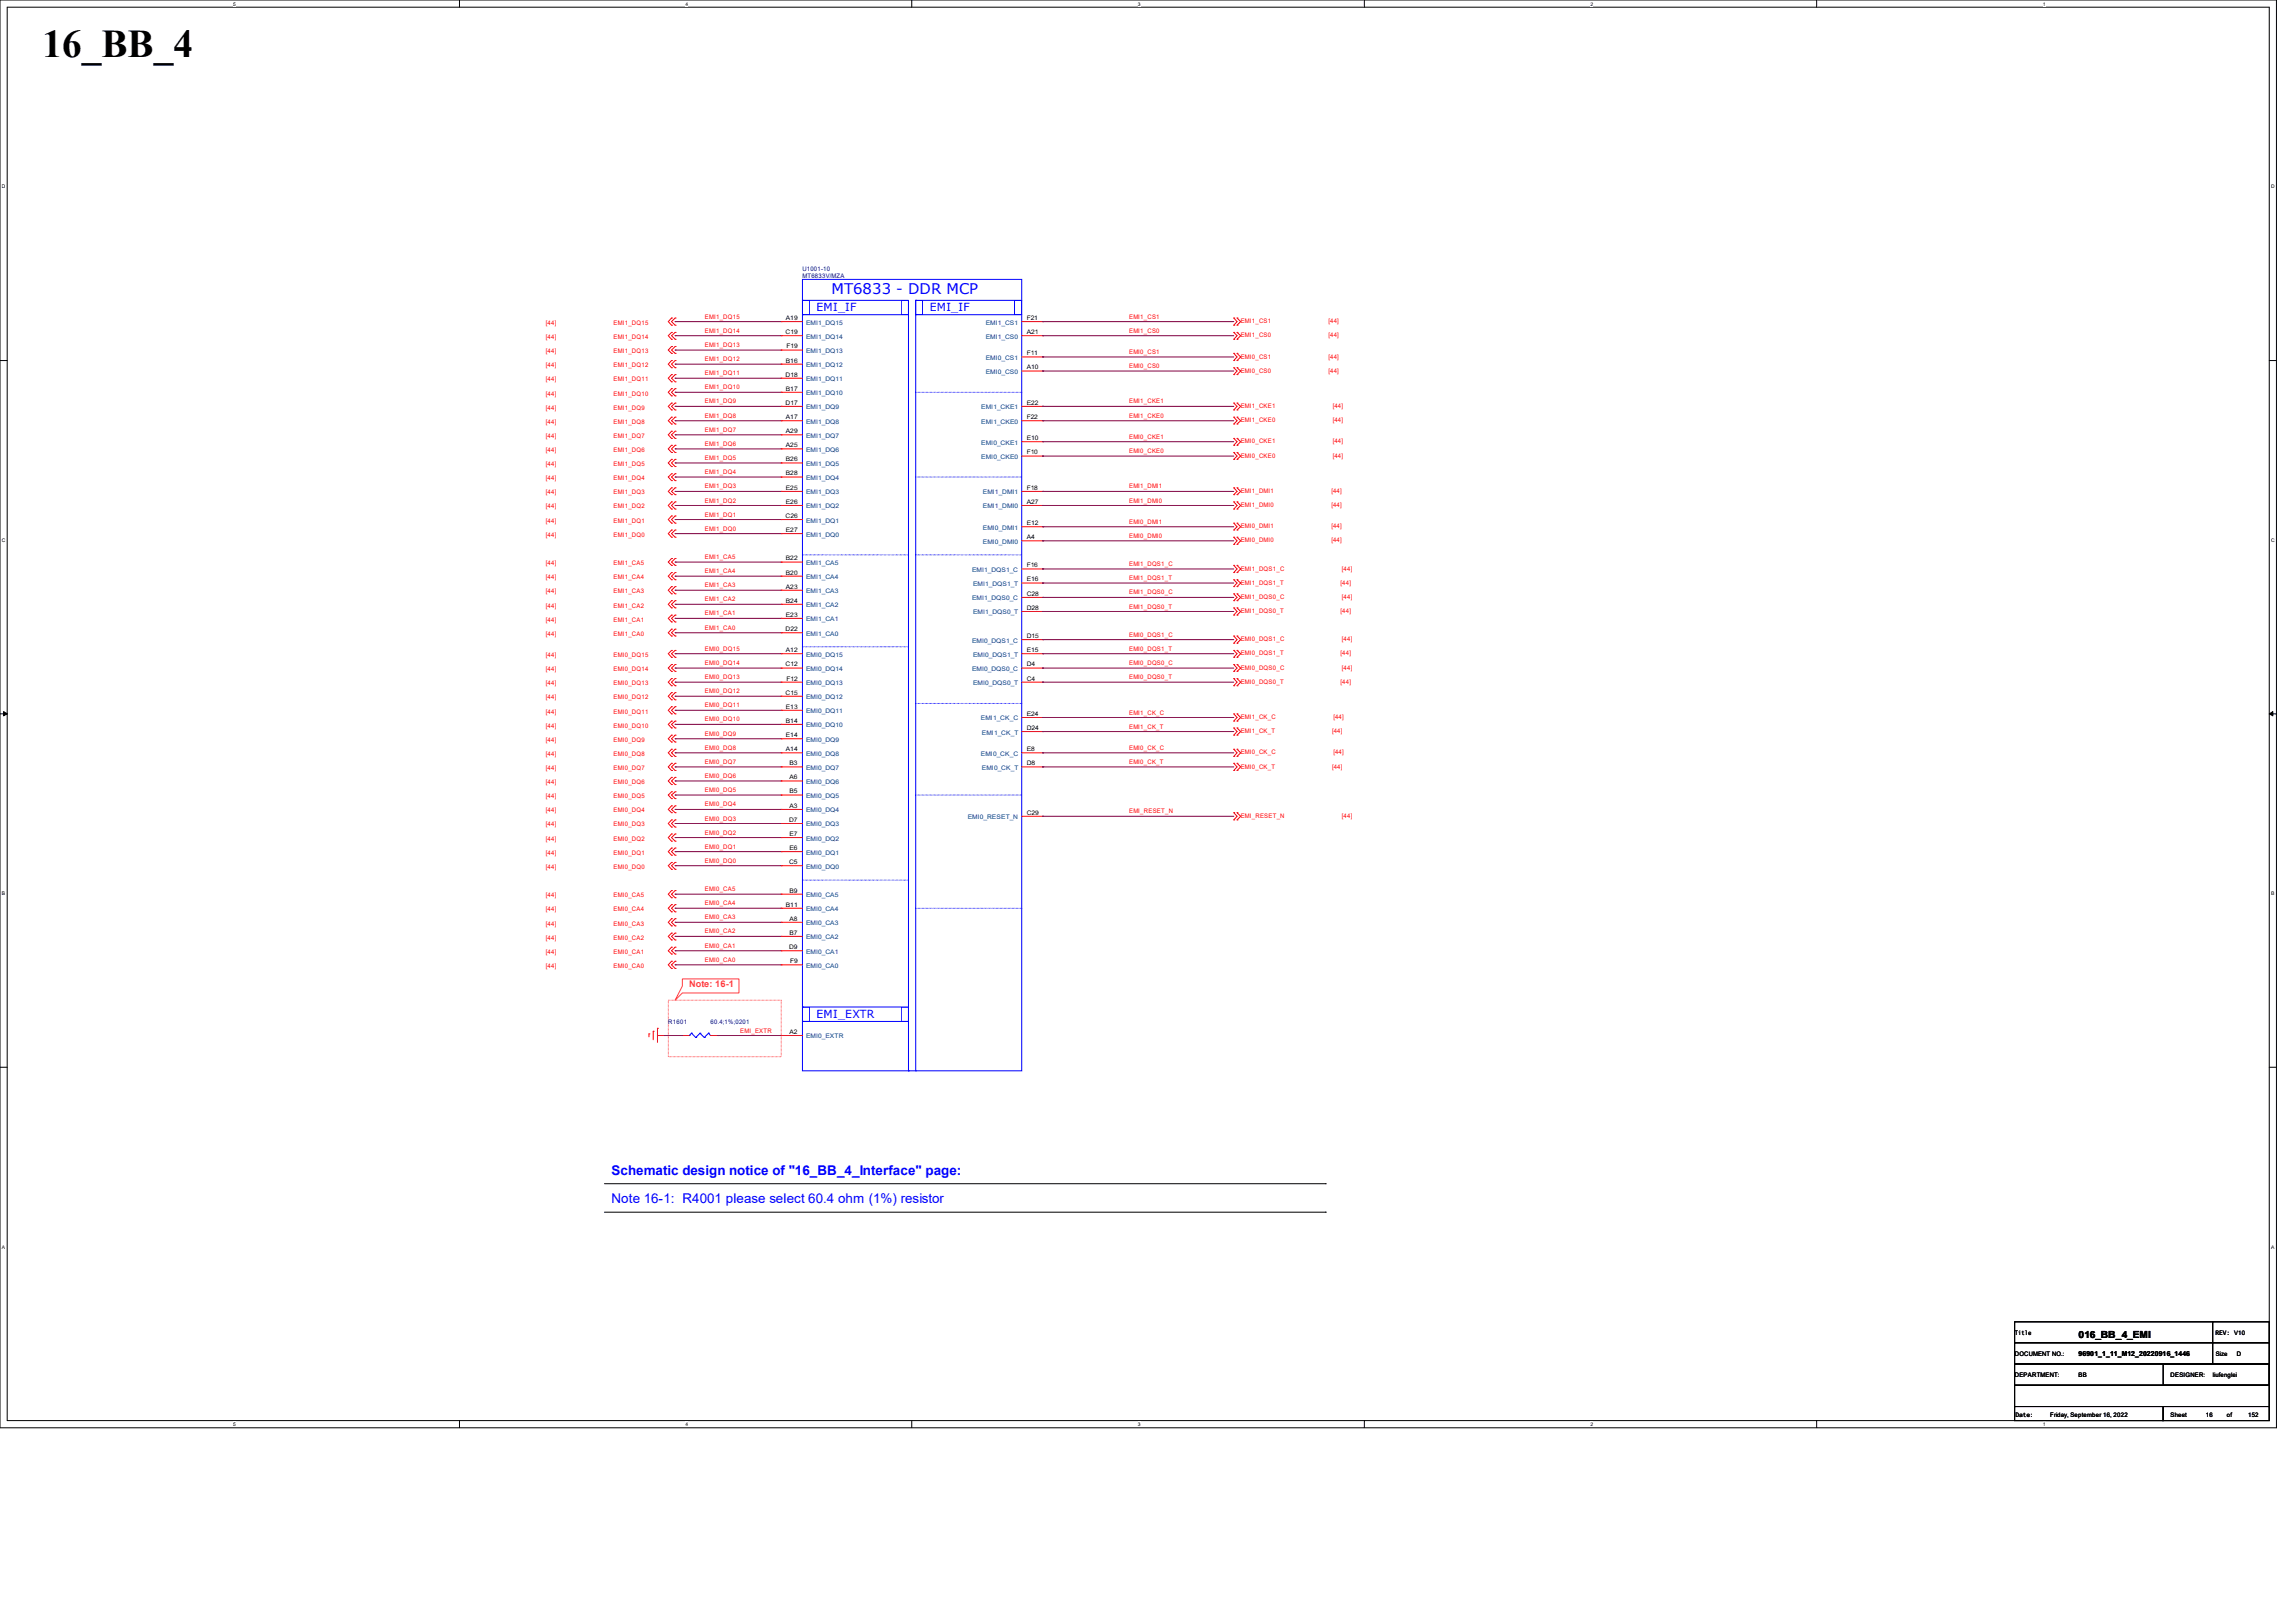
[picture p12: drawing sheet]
<svg xmlns="http://www.w3.org/2000/svg" width="297mm" height="210mm" viewBox="0 0 297 210" stroke-linecap="round" stroke-linejoin="round" font-family="sans-serif">
<defs><g id="words">
<text font-size="5.1" x="5.5" y="7.4">16_BB_4</text>
<text font-size="1.9" fill="#00f" x="107.6" y="38.1">MT6833 - DDR MCP</text>
<g font-size="1.7" fill="#00f">
<text x="79.1" y="155.7">Note 16-1: R4001 please select 60.4 ohm (1%) resistor</text>
<text x="79.1" y="152.1">Schematic design notice of &quot;16_BB_4_Interface&quot; page:</text>
</g>
<g font-size="1.4" fill="#00f">
<text x="105.6" y="40.3">EMI_IF</text>
<text x="120.3" y="40.3">EMI_IF</text>
<text x="105.6" y="131.7">EMI_EXTR</text>
</g>
<text font-size="1.3" x="268.9" y="173.1">016_BB_4_EMI</text>
<text font-size="1.2" fill="#ff0080" x="89.2" y="127.8">Note: 16-1</text>
<text font-size=".9" x="268.9" y="175.5">96901_1_11_M12_20220916_1446</text>
<g font-size=".8" fill="#000080">
<text x="103.8" y="35.1">U1001-10</text>
<text x="103.8" y="36">MT6833V/MZA</text>
<text x="86.4" y="132.5">R1601</text>
<text x="91.9" y="132.5">60.4;1%;0201</text>
</g>
<g font-size=".8" fill="#f00">
<text x="91.2" y="41.2">EMI1_DQ15</text>
<text x="146.1" y="41.2">EMI1_CS1</text>
<text x="160.5" y="41.8">EMI1_CS1</text>
<text x="171.8" y="41.8">[44]</text>
<text x="70.6" y="42">[44]</text>
<text x="70.6" y="43.9">[44]</text>
<text x="70.6" y="45.7">[44]</text>
<text x="70.6" y="47.5">[44]</text>
<text x="79.4" y="42">EMI1_DQ15</text>
<text x="79.4" y="43.9">EMI1_DQ14</text>
<text x="79.4" y="45.7">EMI1_DQ13</text>
<text x="79.4" y="47.5">EMI1_DQ12</text>
<text x="91.2" y="43.1">EMI1_DQ14</text>
<text x="91.2" y="44.9">EMI1_DQ13</text>
<text x="91.2" y="46.7">EMI1_DQ12</text>
<text x="146.1" y="43.1">EMI1_CS0</text>
<text x="146.1" y="45.8">EMI0_CS1</text>
<text x="146.1" y="47.6">EMI0_CS0</text>
<text x="160.5" y="43.6">EMI1_CS0</text>
<text x="160.5" y="46.4">EMI0_CS1</text>
<text x="171.8" y="43.6">[44]</text>
<text x="171.8" y="46.4">[44]</text>
<text x="70.6" y="49.3">[44]</text>
<text x="70.6" y="51.2">[44]</text>
<text x="70.6" y="53">[44]</text>
<text x="79.4" y="49.3">EMI1_DQ11</text>
<text x="79.4" y="51.2">EMI1_DQ10</text>
<text x="79.4" y="53">EMI1_DQ9</text>
<text x="91.2" y="48.6">EMI1_DQ11</text>
<text x="91.2" y="50.4">EMI1_DQ10</text>
<text x="91.2" y="52.2">EMI1_DQ9</text>
<text x="146.1" y="52.2">EMI1_CKE1</text>
<text x="160.5" y="48.2">EMI0_CS0</text>
<text x="160.5" y="52.8">EMI1_CKE1</text>
<text x="171.8" y="48.2">[44]</text>
<text x="172.4" y="52.8">[44]</text>
<text x="70.6" y="54.8">[44]</text>
<text x="70.6" y="56.6">[44]</text>
<text x="70.6" y="58.5">[44]</text>
<text x="79.4" y="54.8">EMI1_DQ8</text>
<text x="79.4" y="56.6">EMI1_DQ7</text>
<text x="79.4" y="58.5">EMI1_DQ6</text>
<text x="91.2" y="54.1">EMI1_DQ8</text>
<text x="91.2" y="55.9">EMI1_DQ7</text>
<text x="91.2" y="57.7">EMI1_DQ6</text>
<text x="91.2" y="59.5">EMI1_DQ5</text>
<text x="146.1" y="54.1">EMI1_CKE0</text>
<text x="146.1" y="56.8">EMI0_CKE1</text>
<text x="146.1" y="58.6">EMI0_CKE0</text>
<text x="160.5" y="54.7">EMI1_CKE0</text>
<text x="160.5" y="57.4">EMI0_CKE1</text>
<text x="160.5" y="59.2">EMI0_CKE0</text>
<text x="172.4" y="54.7">[44]</text>
<text x="172.4" y="57.4">[44]</text>
<text x="172.4" y="59.2">[44]</text>
<text x="70.6" y="60.3">[44]</text>
<text x="70.6" y="62.1">[44]</text>
<text x="70.6" y="64">[44]</text>
<text x="70.6" y="65.8">[44]</text>
<text x="79.4" y="60.3">EMI1_DQ5</text>
<text x="79.4" y="62.1">EMI1_DQ4</text>
<text x="79.4" y="64">EMI1_DQ3</text>
<text x="79.4" y="65.8">EMI1_DQ2</text>
<text x="91.2" y="61.3">EMI1_DQ4</text>
<text x="91.2" y="63.2">EMI1_DQ3</text>
<text x="91.2" y="65">EMI1_DQ2</text>
<text x="146.1" y="63.2">EMI1_DMI1</text>
<text x="146.1" y="65">EMI1_DMI0</text>
<text x="160.5" y="63.8">EMI1_DMI1</text>
<text x="160.5" y="65.6">EMI1_DMI0</text>
<text x="172.2" y="63.8">[44]</text>
<text x="172.2" y="65.6">[44]</text>
<text x="70.6" y="67.6">[44]</text>
<text x="70.6" y="69.5">[44]</text>
<text x="79.4" y="67.6">EMI1_DQ1</text>
<text x="79.4" y="69.5">EMI1_DQ0</text>
<text x="91.2" y="66.8">EMI1_DQ1</text>
<text x="91.2" y="68.7">EMI1_DQ0</text>
<text x="146.1" y="67.8">EMI0_DMI1</text>
<text x="146.1" y="69.6">EMI0_DMI0</text>
<text x="160.5" y="68.4">EMI0_DMI1</text>
<text x="160.5" y="70.2">EMI0_DMI0</text>
<text x="172.2" y="68.4">[44]</text>
<text x="172.2" y="70.2">[44]</text>
<text x="70.6" y="73.1">[44]</text>
<text x="70.6" y="74.9">[44]</text>
<text x="70.6" y="76.8">[44]</text>
<text x="79.4" y="73.1">EMI1_CA5</text>
<text x="79.4" y="74.9">EMI1_CA4</text>
<text x="79.4" y="76.8">EMI1_CA3</text>
<text x="91.2" y="72.3">EMI1_CA5</text>
<text x="91.2" y="74.2">EMI1_CA4</text>
<text x="91.2" y="76">EMI1_CA3</text>
<text x="91.2" y="77.8">EMI1_CA2</text>
<text x="146.1" y="73.2">EMI1_DQS1_C</text>
<text x="146.1" y="75.1">EMI1_DQS1_T</text>
<text x="146.1" y="76.9">EMI1_DQS0_C</text>
<text x="160.5" y="73.8">EMI1_DQS1_C</text>
<text x="160.5" y="75.6">EMI1_DQS1_T</text>
<text x="160.5" y="77.5">EMI1_DQS0_C</text>
<text x="173.4" y="75.6">[44]</text>
<text x="173.6" y="73.8">[44]</text>
<text x="173.6" y="77.5">[44]</text>
<text x="70.6" y="78.6">[44]</text>
<text x="70.6" y="80.4">[44]</text>
<text x="70.6" y="82.3">[44]</text>
<text x="79.4" y="78.6">EMI1_CA2</text>
<text x="79.4" y="80.4">EMI1_CA1</text>
<text x="79.4" y="82.3">EMI1_CA0</text>
<text x="91.2" y="79.6">EMI1_CA1</text>
<text x="91.2" y="81.5">EMI1_CA0</text>
<text x="146.1" y="78.7">EMI1_DQS0_T</text>
<text x="146.1" y="82.4">EMI0_DQS1_C</text>
<text x="160.5" y="79.3">EMI1_DQS0_T</text>
<text x="160.5" y="83">EMI0_DQS1_C</text>
<text x="173.4" y="79.3">[44]</text>
<text x="173.6" y="83">[44]</text>
<text x="70.6" y="85">[44]</text>
<text x="70.6" y="86.8">[44]</text>
<text x="70.6" y="88.6">[44]</text>
<text x="79.4" y="85">EMI0_DQ15</text>
<text x="79.4" y="86.8">EMI0_DQ14</text>
<text x="79.4" y="88.6">EMI0_DQ13</text>
<text x="91.2" y="84.2">EMI0_DQ15</text>
<text x="91.2" y="86.1">EMI0_DQ14</text>
<text x="91.2" y="87.9">EMI0_DQ13</text>
<text x="91.2" y="89.7">EMI0_DQ12</text>
<text x="146.1" y="84.2">EMI0_DQS1_T</text>
<text x="146.1" y="86.1">EMI0_DQS0_C</text>
<text x="146.1" y="87.9">EMI0_DQS0_T</text>
<text x="160.5" y="84.8">EMI0_DQS1_T</text>
<text x="160.5" y="86.7">EMI0_DQS0_C</text>
<text x="160.5" y="88.5">EMI0_DQS0_T</text>
<text x="173.4" y="84.8">[44]</text>
<text x="173.4" y="88.5">[44]</text>
<text x="173.6" y="86.7">[44]</text>
<text x="70.6" y="90.5">[44]</text>
<text x="70.6" y="92.3">[44]</text>
<text x="70.6" y="94.1">[44]</text>
<text x="70.6" y="96">[44]</text>
<text x="79.4" y="90.5">EMI0_DQ12</text>
<text x="79.4" y="92.3">EMI0_DQ11</text>
<text x="79.4" y="94.1">EMI0_DQ10</text>
<text x="79.4" y="96">EMI0_DQ9</text>
<text x="91.2" y="91.5">EMI0_DQ11</text>
<text x="91.2" y="93.3">EMI0_DQ10</text>
<text x="91.2" y="95.2">EMI0_DQ9</text>
<text x="146.1" y="92.5">EMI1_CK_C</text>
<text x="146.1" y="94.3">EMI1_CK_T</text>
<text x="160.5" y="93">EMI1_CK_C</text>
<text x="160.5" y="94.9">EMI1_CK_T</text>
<text x="172.3" y="94.9">[44]</text>
<text x="172.5" y="93">[44]</text>
<text x="70.6" y="97.8">[44]</text>
<text x="70.6" y="99.6">[44]</text>
<text x="70.6" y="101.5">[44]</text>
<text x="79.4" y="97.8">EMI0_DQ8</text>
<text x="79.4" y="99.6">EMI0_DQ7</text>
<text x="79.4" y="101.5">EMI0_DQ6</text>
<text x="91.2" y="97">EMI0_DQ8</text>
<text x="91.2" y="98.8">EMI0_DQ7</text>
<text x="91.2" y="100.7">EMI0_DQ6</text>
<text x="146.1" y="97">EMI0_CK_C</text>
<text x="146.1" y="98.8">EMI0_CK_T</text>
<text x="160.5" y="97.6">EMI0_CK_C</text>
<text x="160.5" y="99.4">EMI0_CK_T</text>
<text x="172.3" y="99.4">[44]</text>
<text x="172.5" y="97.6">[44]</text>
<text x="70.6" y="103.3">[44]</text>
<text x="70.6" y="105.1">[44]</text>
<text x="70.6" y="106.9">[44]</text>
<text x="79.4" y="103.3">EMI0_DQ5</text>
<text x="79.4" y="105.1">EMI0_DQ4</text>
<text x="79.4" y="106.9">EMI0_DQ3</text>
<text x="91.2" y="102.5">EMI0_DQ5</text>
<text x="91.2" y="104.4">EMI0_DQ4</text>
<text x="91.2" y="106.2">EMI0_DQ3</text>
<text x="91.2" y="108">EMI0_DQ2</text>
<text x="146.1" y="105.2">EMI_RESET_N</text>
<text x="160.5" y="105.8">EMI_RESET_N</text>
<text x="173.6" y="105.8">[44]</text>
<text x="70.6" y="108.8">[44]</text>
<text x="70.6" y="110.6">[44]</text>
<text x="70.6" y="112.4">[44]</text>
<text x="79.4" y="108.8">EMI0_DQ2</text>
<text x="79.4" y="110.6">EMI0_DQ1</text>
<text x="79.4" y="112.4">EMI0_DQ0</text>
<text x="91.2" y="109.8">EMI0_DQ1</text>
<text x="91.2" y="111.6">EMI0_DQ0</text>
<text x="70.6" y="116.1">[44]</text>
<text x="70.6" y="117.9">[44]</text>
<text x="70.6" y="119.8">[44]</text>
<text x="79.4" y="116.1">EMI0_CA5</text>
<text x="79.4" y="117.9">EMI0_CA4</text>
<text x="79.4" y="119.8">EMI0_CA3</text>
<text x="91.2" y="115.3">EMI0_CA5</text>
<text x="91.2" y="117.1">EMI0_CA4</text>
<text x="91.2" y="119">EMI0_CA3</text>
<text x="70.6" y="121.6">[44]</text>
<text x="70.6" y="123.4">[44]</text>
<text x="70.6" y="125.2">[44]</text>
<text x="79.4" y="121.6">EMI0_CA2</text>
<text x="79.4" y="123.4">EMI0_CA1</text>
<text x="79.4" y="125.2">EMI0_CA0</text>
<text x="91.2" y="120.8">EMI0_CA2</text>
<text x="91.2" y="122.6">EMI0_CA1</text>
<text x="91.2" y="124.5">EMI0_CA0</text>
<text x="95.8" y="133.6">EMI_EXTR</text>
</g>
<g font-size=".8">
<text x="101.7" y="41.4">A19</text>
<text x="132.8" y="41.4">F21</text>
<text x="101.6" y="43.2">C19</text>
<text x="101.7" y="46.9">B16</text>
<text x="101.7" y="45.1">F19</text>
<text x="132.8" y="47.8">A10</text>
<text x="132.8" y="46">F11</text>
<text x="132.8" y="43.2">A21</text>
<text x="101.6" y="52.4">D17</text>
<text x="101.6" y="48.7">D18</text>
<text x="101.7" y="50.5">B17</text>
<text x="132.8" y="52.4">E22</text>
<text x="101.7" y="59.7">B26</text>
<text x="101.7" y="57.9">A25</text>
<text x="101.7" y="56">A29</text>
<text x="101.7" y="54.2">A17</text>
<text x="132.8" y="58.8">F10</text>
<text x="132.8" y="56.9">E10</text>
<text x="132.8" y="54.2">F22</text>
<text x="101.7" y="65.2">E26</text>
<text x="101.7" y="63.4">E25</text>
<text x="101.7" y="61.5">B28</text>
<text x="132.8" y="65.2">A27</text>
<text x="132.8" y="63.4">F18</text>
<text x="101.6" y="67">C26</text>
<text x="101.7" y="68.8">E27</text>
<text x="132.8" y="69.8">A4</text>
<text x="132.8" y="67.9">E12</text>
<text x="101.7" y="78">B24</text>
<text x="101.7" y="76.2">A23</text>
<text x="101.7" y="74.3">B20</text>
<text x="101.7" y="72.5">B22</text>
<text x="132.8" y="77.1">C28</text>
<text x="132.8" y="73.4">F16</text>
<text x="132.8" y="75.2">E16</text>
<text x="101.6" y="81.7">D22</text>
<text x="101.7" y="79.8">E23</text>
<text x="132.8" y="78.9">D28</text>
<text x="132.8" y="82.6">D15</text>
<text x="101.6" y="86.2">C12</text>
<text x="101.6" y="89.9">C15</text>
<text x="101.7" y="84.4">A12</text>
<text x="101.7" y="88.1">F12</text>
<text x="132.8" y="84.4">E15</text>
<text x="132.8" y="86.2">D4</text>
<text x="132.8" y="88.1">C4</text>
<text x="101.7" y="91.7">E13</text>
<text x="101.7" y="93.5">B14</text>
<text x="101.7" y="95.4">E14</text>
<text x="132.8" y="94.4">D24</text>
<text x="132.8" y="92.6">E24</text>
<text x="101.7" y="97.2">A14</text>
<text x="102.1" y="99">B3</text>
<text x="102.1" y="100.8">A6</text>
<text x="132.8" y="99">D8</text>
<text x="132.8" y="97.2">E8</text>
<text x="102.1" y="106.3">D7</text>
<text x="102.1" y="102.7">B5</text>
<text x="102.1" y="104.5">A3</text>
<text x="132.8" y="105.4">C29</text>
<text x="102.1" y="111.8">C5</text>
<text x="102.1" y="108.2">E7</text>
<text x="102.1" y="110">E6</text>
<text x="101.7" y="117.3">B11</text>
<text x="102.1" y="119.1">A8</text>
<text x="102.1" y="115.5">B9</text>
<text x="102.1" y="122.8">D9</text>
<text x="102.1" y="120.9">B7</text>
<text x="102.2" y="124.6">F9</text>
<text x="102.1" y="133.8">A2</text>
<text x="260.6" y="172.7">Title</text>
<text x="286.6" y="172.7">REV: V10</text>
<text x="260.6" y="175.4">DOCUMENT NO.:</text>
<text x="260.6" y="178.2">DEPARTMENT:</text>
<text x="268.9" y="178.2">BB</text>
<text x="280.8" y="178.2">DESIGNER:</text>
<text x="286.2" y="178.2">liufenglei</text>
<text x="286.6" y="175.4">Size</text>
<text x="289.4" y="175.4">D</text>
<text x="260.7" y="183.3">Date:</text>
<text x="265.2" y="183.3">Friday, September 16, 2022</text>
<text x="280.8" y="183.3">Sheet</text>
<text x="285.3" y="183.3">16</text>
<text x="288.1" y="183.3">of</text>
<text x="290.8" y="183.3">152</text>
</g>
<g font-size=".8" fill="#004080">
<text x="104.3" y="42">EMI1_DQ15</text>
<text x="127.5" y="42">EMI1_CS1</text>
<text x="104.3" y="47.5">EMI1_DQ12</text>
<text x="104.3" y="45.7">EMI1_DQ13</text>
<text x="104.3" y="43.8">EMI1_DQ14</text>
<text x="127.5" y="46.6">EMI0_CS1</text>
<text x="127.5" y="43.8">EMI1_CS0</text>
<text x="104.3" y="53">EMI1_DQ9</text>
<text x="104.3" y="51.1">EMI1_DQ10</text>
<text x="104.3" y="49.3">EMI1_DQ11</text>
<text x="126.9" y="53">EMI1_CKE1</text>
<text x="127.5" y="48.4">EMI0_CS0</text>
<text x="104.3" y="58.5">EMI1_DQ6</text>
<text x="104.3" y="56.6">EMI1_DQ7</text>
<text x="104.3" y="54.8">EMI1_DQ8</text>
<text x="126.9" y="59.4">EMI0_CKE0</text>
<text x="126.9" y="57.5">EMI0_CKE1</text>
<text x="126.9" y="54.8">EMI1_CKE0</text>
<text x="104.3" y="65.8">EMI1_DQ2</text>
<text x="104.3" y="64">EMI1_DQ3</text>
<text x="104.3" y="62.1">EMI1_DQ4</text>
<text x="104.3" y="60.3">EMI1_DQ5</text>
<text x="127.1" y="65.8">EMI1_DMI0</text>
<text x="127.1" y="64">EMI1_DMI1</text>
<text x="104.3" y="69.4">EMI1_DQ0</text>
<text x="104.3" y="67.6">EMI1_DQ1</text>
<text x="127.1" y="70.4">EMI0_DMI0</text>
<text x="127.1" y="68.5">EMI0_DMI1</text>
<text x="104.3" y="76.8">EMI1_CA3</text>
<text x="104.3" y="74.9">EMI1_CA4</text>
<text x="104.3" y="73.1">EMI1_CA5</text>
<text x="125.7" y="77.7">EMI1_DQS0_C</text>
<text x="125.7" y="74">EMI1_DQS1_C</text>
<text x="125.9" y="75.8">EMI1_DQS1_T</text>
<text x="104.3" y="82.3">EMI1_CA0</text>
<text x="104.3" y="80.4">EMI1_CA1</text>
<text x="104.3" y="78.6">EMI1_CA2</text>
<text x="125.7" y="83.1">EMI0_DQS1_C</text>
<text x="125.9" y="79.5">EMI1_DQS0_T</text>
<text x="104.3" y="85">EMI0_DQ15</text>
<text x="104.3" y="86.8">EMI0_DQ14</text>
<text x="104.3" y="88.6">EMI0_DQ13</text>
<text x="125.7" y="86.8">EMI0_DQS0_C</text>
<text x="125.9" y="85">EMI0_DQS1_T</text>
<text x="125.9" y="88.6">EMI0_DQS0_T</text>
<text x="104.3" y="90.5">EMI0_DQ12</text>
<text x="104.3" y="92.3">EMI0_DQ11</text>
<text x="104.3" y="94.1">EMI0_DQ10</text>
<text x="104.3" y="96">EMI0_DQ9</text>
<text x="126.9" y="93.2">EMI1_CK_C</text>
<text x="127" y="95">EMI1_CK_T</text>
<text x="104.3" y="97.8">EMI0_DQ8</text>
<text x="104.3" y="99.6">EMI0_DQ7</text>
<text x="104.3" y="101.4">EMI0_DQ6</text>
<text x="126.9" y="97.8">EMI0_CK_C</text>
<text x="127" y="99.6">EMI0_CK_T</text>
<text x="104.3" y="103.3">EMI0_DQ5</text>
<text x="104.3" y="105.1">EMI0_DQ4</text>
<text x="104.3" y="106.9">EMI0_DQ3</text>
<text x="125.2" y="106">EMI0_RESET_N</text>
<text x="104.3" y="108.8">EMI0_DQ2</text>
<text x="104.3" y="110.6">EMI0_DQ1</text>
<text x="104.3" y="112.4">EMI0_DQ0</text>
<text x="104.3" y="119.7">EMI0_CA3</text>
<text x="104.3" y="117.9">EMI0_CA4</text>
<text x="104.3" y="116.1">EMI0_CA5</text>
<text x="104.3" y="125.2">EMI0_CA0</text>
<text x="104.3" y="123.4">EMI0_CA1</text>
<text x="104.3" y="121.5">EMI0_CA2</text>
<text x="104.3" y="134.4">EMI0_EXTR</text>
</g>
<g font-size=".6">
<text x="30.2" y=".7">5</text>
<text x="88.7" y=".7">4</text>
<text x="147.2" y=".7">3</text>
<text x="205.7" y=".7">2</text>
<text x="264.2" y=".7">1</text>
<text x=".3" y="24.4">D</text>
<text x="293.8" y="24.4">D</text>
<text x=".3" y="70.1">C</text>
<text x="293.8" y="70.1">C</text>
<text x=".3" y="115.8">B</text>
<text x="293.8" y="115.8">B</text>
<text x=".3" y="161.5">A</text>
<text x="293.8" y="161.5">A</text>
<text x="30.2" y="184.5">5</text>
<text x="88.7" y="184.5">4</text>
<text x="147.2" y="184.5">3</text>
<text x="205.7" y="184.5">2</text>
<text x="264.2" y="184.5">1</text>
</g>
</g></defs>
<path d="M0 0h294.5v184.7h-294.5zM.9 .9h292.6v182.9h-292.6z" fill="none" stroke="#000" stroke-width=".13"/>
<g fill="#fff">
<path d="M30.2 .1h.3v.7h-.3z"/>
<path d="M30.2 183.9h.3v.8h-.3z"/>
</g>
<path d="M59.4 0v.9M59.4 183.8v.9" fill="none" stroke="#000" stroke-width=".13"/>
<g fill="#fff">
<path d="M88.7 .1h.3v.7h-.3z"/>
<path d="M88.7 183.9h.3v.8h-.3z"/>
</g>
<path d="M117.9 0v.9M117.9 183.8v.9" fill="none" stroke="#000" stroke-width=".13"/>
<g fill="#fff">
<path d="M147.2 .1h.3v.7h-.3z"/>
<path d="M147.2 183.9h.3v.8h-.3z"/>
</g>
<path d="M176.5 0v.9M176.5 183.8v.9" fill="none" stroke="#000" stroke-width=".13"/>
<g fill="#fff">
<path d="M205.7 .1h.4v.7h-.4z"/>
<path d="M205.7 183.9h.4v.8h-.4z"/>
</g>
<path d="M235 0v.9M235 183.8v.9" fill="none" stroke="#000" stroke-width=".13"/>
<g fill="#fff">
<path d="M264.2 .1h.4v.7h-.4z"/>
<path d="M264.2 183.9h.4v.8h-.4z"/>
<path d="M.3 23.8h.4v.7h-.4z"/>
<path d="M293.8 23.8h.5v.7h-.5z"/>
<path d="M.3 69.5h.4v.7h-.4z"/>
<path d="M293.8 69.5h.5v.7h-.5z"/>
</g>
<path d="M0 46.7h.9M293.5 46.7h1" fill="none" stroke="#000" stroke-width=".13"/>
<g fill="#fff">
<path d="M.3 115.2h.4v.8h-.4z"/>
<path d="M293.8 115.2h.4v.8h-.4z"/>
</g>
<path d="M0 92.4h.9M293.5 92.4h1" fill="none" stroke="#000" stroke-width=".13"/>
<path d="M.5 92.1l.4 .3-.4 .2zM293.5 92.4l.5-.3v.5z" fill="#000" stroke="#000" stroke-width=".13"/>
<g fill="#fff">
<path d="M.3 161h.3v.7h-.3z"/>
<path d="M293.8 161h.4v.7h-.4z"/>
</g>
<g fill="none" stroke="#000" stroke-width=".13">
<path d="M0 138.1h.9M293.5 138.1h1M78.2 153.2h93.2M78.2 156.8h93.2M171.4 153.2h.1M171.4 156.8h.1M260.6 171h25.6v2.7h-25.6zM260.6 173.7h25.6v2.8h-25.6zM260.6 179.2h32.9v2.8h-32.9zM260.6 176.5h32.9v2.7h-32.9zM279.8 176.5h13.7v2.7h-13.7zM286.2 171h7.3v2.7h-7.3z"/>
<path d="M286.2 173.7h7.3v2.8h-7.3zM260.6 182h19.2v1.8h-19.2zM279.8 182h13.7v1.8h-13.7z"/>
</g>
<path d="M86.4 129.4h14.6v7.3h-14.6zM88.3 126.7h7.3v1.8h-7.3l-1 .9 1-1.8z" fill="none" stroke="#ff0080" stroke-width=".13"/>
<g fill="none" stroke="#f00" stroke-width=".13">
<path d="M86.9 41.1h.1M86.9 42.1h.1M86.9 43h.1M86.9 43.9h.1M86.9 44.8h.1M86.9 45.7h.1M86.9 46.7h.1M86.9 47.6h.1M86.9 48.5h.1M86.9 49.4h.1M86.9 50.3h.1M86.9 51.2h.1"/>
<path d="M86.9 52.2h.1M86.9 53h.1M86.9 54h.1M86.9 54.9h.1M86.9 55.8h.1M86.9 56.7h.1M86.9 57.6h.1M86.9 58.5h.1M86.9 59.4h.1M86.9 41.1l-.5 .5 .5 .5M86.9 43l-.5 .4 .5 .5M86.9 44.8l-.5 .5 .5 .4"/>
<path d="M86.9 46.7l-.5 .4 .5 .5M86.9 48.5l-.5 .4 .5 .5M86.9 50.3l-.5 .5 .5 .4M86.9 52.2l-.5 .4 .5 .4M86.9 54l-.5 .4 .5 .5M86.9 55.8l-.5 .5 .5 .4M86.9 57.6l-.5 .5 .5 .4M86.9 59.4l-.5 .5 .5 .5M87.3 41.1h.1M87.3 42.1h.1M87.3 43h.1M87.3 43.9h.1"/>
<path d="M87.3 44.8h.1M87.3 45.7h.1M87.3 46.7h.1M87.3 47.6h.1M87.3 48.5h.1M87.3 49.4h.1M87.3 50.3h.1M87.3 51.2h.1M87.3 52.2h.1M87.3 53h.1M87.3 54h.1M87.3 54.9h.1"/>
<path d="M87.3 55.8h.1M87.3 56.7h.1M87.3 57.6h.1M87.3 58.5h.1M87.3 59.4h.1M87.3 41.1l-.4 .5 .4 .5M87.3 43l-.4 .4 .4 .5M87.3 44.8l-.4 .5 .4 .4M87.3 46.7l-.4 .4 .4 .5M87.3 48.5l-.4 .4 .4 .5M87.3 50.3l-.4 .5 .4 .4M87.3 52.2l-.4 .4 .4 .4"/>
<path d="M87.3 54l-.4 .4 .4 .5M87.3 55.8l-.4 .5 .4 .4M87.3 57.6l-.4 .5 .4 .4M87.3 59.4l-.4 .5 .4 .5M101 59.9h.1M101 58.1h.1M101 56.3h.1M101 54.4h.1M101 52.6h.1M101 50.8h.1M101 48.9h.1M101 47.1h.1"/>
<path d="M101 45.3h.1M101 43.4h.1M101 41.6h.1M101 59.9h2.8M101 58.1h2.8M101 56.3h2.8M101 54.4h2.8M101 52.6h2.8M101 50.8h2.8M101 48.9h2.8M101 47.1h2.8M101 45.3h2.8"/>
<path d="M101 43.4h2.8M101 41.6h2.8M132.2 54.4h2.7M132.2 52.6h2.7M132.2 43.4h2.7M132.2 41.6h2.7M132.2 48h2.7M132.2 46.2h2.7M132.2 59h2.7M132.2 57.1h2.7M134.9 48h.1M134.9 46.2h.1"/>
<path d="M134.9 43.4h.1M134.9 41.6h.1M134.9 59h.1M134.9 57.1h.1M134.9 54.4h.1M134.9 52.6h.1M159.6 42.1h.1M159.6 41.1h.1M159.6 43.9h.1M159.6 43h.1M159.6 46.7h.1M159.6 45.7h.1"/>
<path d="M159.6 48.5h.1M159.6 47.6h.1M159.6 53h.1M159.6 52.2h.1M159.6 54.9h.1M159.6 54h.1M159.6 57.6h.1M159.6 56.7h.1M159.6 59.4h.1M159.6 58.5h.1M159.6 41.1l.4 .5-.4 .5M159.6 43l.4 .4-.4 .5"/>
<path d="M159.6 45.7l.4 .5-.4 .5M159.6 47.6l.4 .4-.4 .5M159.6 52.2l.4 .4-.4 .4M159.6 54l.4 .4-.4 .5M159.6 56.7l.4 .4-.4 .5M159.6 58.5l.4 .5-.4 .4M160 42.1h.1M160 41.1h.1M160 43.9h.1M160 43h.1M160 46.7h.1M160 45.7h.1"/>
<path d="M160 48.5h.1M160 47.6h.1M160 53h.1M160 52.2h.1M160 54.9h.1M160 54h.1M160 57.6h.1M160 56.7h.1M160 59.4h.1M160 58.5h.1M160 41.1l.5 .5-.5 .5M160 43l.5 .4-.5 .5"/>
<path d="M160 45.7l.5 .5-.5 .5M160 47.6l.5 .4-.5 .5M160 52.2l.5 .4-.5 .4M160 54l.5 .4-.5 .5M160 56.7l.5 .4-.5 .5M160 58.5l.5 .5-.5 .4M86.9 60.4h.1M86.9 61.3h.1M86.9 62.2h.1M86.9 63.1h.1M86.9 64h.1M86.9 64.9h.1"/>
<path d="M86.9 65.9h.1M86.9 66.8h.1M86.9 67.7h.1M86.9 68.6h.1M86.9 69.5h.1M86.9 72.3h.1M86.9 73.2h.1M86.9 74.1h.1M86.9 75h.1M86.9 75.9h.1M86.9 76.8h.1M86.9 77.7h.1"/>
<path d="M86.9 78.7h.1M86.9 79.6h.1M86.9 61.3l-.5 .4 .5 .5M86.9 63.1l-.5 .5 .5 .4M86.9 64.9l-.5 .5 .5 .5M86.9 66.8l-.5 .4 .5 .5M86.9 68.6l-.5 .4 .5 .5M86.9 72.3l-.5 .4 .5 .5M86.9 74.1l-.5 .4 .5 .5M86.9 75.9l-.5 .5 .5 .4M86.9 77.7l-.5 .5 .5 .5M86.9 79.6l-.5 .4 .5 .5"/>
<path d="M87.3 60.4h.1M87.3 61.3h.1M87.3 62.2h.1M87.3 63.1h.1M87.3 64h.1M87.3 64.9h.1M87.3 65.9h.1M87.3 66.8h.1M87.3 67.7h.1M87.3 68.6h.1M87.3 69.5h.1M87.3 72.3h.1"/>
<path d="M87.3 73.2h.1M87.3 74.1h.1M87.3 75h.1M87.3 75.9h.1M87.3 76.8h.1M87.3 77.7h.1M87.3 78.7h.1M87.3 79.6h.1M87.3 61.3l-.4 .4 .4 .5M87.3 63.1l-.4 .5 .4 .4M87.3 64.9l-.4 .5 .4 .5M87.3 66.8l-.4 .4 .4 .5"/>
<path d="M87.3 68.6l-.4 .4 .4 .5M87.3 72.3l-.4 .4 .4 .5M87.3 74.1l-.4 .4 .4 .5M87.3 75.9l-.4 .5 .4 .4M87.3 77.7l-.4 .5 .4 .5M87.3 79.6l-.4 .4 .4 .5M101 69h.1M101 67.2h.1M101 65.4h.1M101 63.6h.1M101 61.7h.1M101 78.2h.1"/>
<path d="M101 76.4h.1M101 74.5h.1M101 72.7h.1M101 69h2.8M101 67.2h2.8M101 65.4h2.8M101 63.6h2.8M101 61.7h2.8M101 78.2h2.8M101 76.4h2.8M101 74.5h2.8M101 72.7h2.8"/>
<path d="M132.2 65.4h2.7M132.2 63.6h2.7M132.2 70h2.7M132.2 68.2h2.7M132.2 77.3h2.7M132.2 79.1h2.7M132.2 73.6h2.7M132.2 75.4h2.7M134.9 70h.1M134.9 68.2h.1M134.9 65.4h.1M134.9 63.6h.1"/>
<path d="M134.9 77.3h.1M134.9 79.1h.1M134.9 73.6h.1M134.9 75.4h.1M159.6 64h.1M159.6 63.1h.1M159.6 65.9h.1M159.6 64.9h.1M159.6 68.6h.1M159.6 67.7h.1M159.6 70.4h.1M159.6 69.5h.1"/>
<path d="M159.6 74.1h.1M159.6 73.2h.1M159.6 75.9h.1M159.6 75h.1M159.6 77.7h.1M159.6 76.8h.1M159.6 79.6h.1M159.6 78.7h.1M159.6 63.1l.4 .5-.4 .4M159.6 64.9l.4 .5-.4 .5M159.6 67.7l.4 .5-.4 .4M159.6 69.5l.4 .5-.4 .4"/>
<path d="M159.6 73.2l.4 .4-.4 .5M159.6 75l.4 .4-.4 .5M159.6 76.8l.4 .5-.4 .4M159.6 78.7l.4 .4-.4 .5M160 64h.1M160 63.1h.1M160 65.9h.1M160 64.9h.1M160 68.6h.1M160 67.7h.1M160 70.4h.1M160 69.5h.1"/>
<path d="M160 74.1h.1M160 73.2h.1M160 75.9h.1M160 75h.1M160 77.7h.1M160 76.8h.1M160 79.6h.1M160 78.7h.1M160 63.1l.5 .5-.5 .4M160 64.9l.5 .5-.5 .5M160 67.7l.5 .5-.5 .4M160 69.5l.5 .5-.5 .4"/>
<path d="M160 73.2l.5 .4-.5 .5M160 75l.5 .4-.5 .5M160 76.8l.5 .5-.5 .4M160 78.7l.5 .4-.5 .5M86.9 80.5h.1M86.9 81.4h.1M86.9 82.3h.1M86.9 84.2h.1M86.9 85h.1M86.9 86h.1M86.9 86.9h.1M86.9 87.8h.1"/>
<path d="M86.9 88.7h.1M86.9 89.6h.1M86.9 90.6h.1M86.9 91.4h.1M86.9 92.4h.1M86.9 93.3h.1M86.9 94.2h.1M86.9 95.1h.1M86.9 96h.1M86.9 96.9h.1M86.9 97.9h.1M86.9 98.8h.1"/>
<path d="M86.9 99.7h.1M86.9 81.4l-.5 .5 .5 .4M86.9 84.2l-.5 .4 .5 .4M86.9 86l-.5 .4 .5 .5M86.9 87.8l-.5 .5 .5 .4M86.9 89.6l-.5 .5 .5 .5M86.9 91.4l-.5 .5 .5 .5M86.9 93.3l-.5 .4 .5 .5M86.9 95.1l-.5 .5 .5 .4M86.9 96.9l-.5 .5 .5 .5M86.9 98.8l-.5 .4 .5 .5M87.3 80.5h.1"/>
<path d="M87.3 81.4h.1M87.3 82.3h.1M87.3 84.2h.1M87.3 85h.1M87.3 86h.1M87.3 86.9h.1M87.3 87.8h.1M87.3 88.7h.1M87.3 89.6h.1M87.3 90.6h.1M87.3 91.4h.1M87.3 92.4h.1"/>
<path d="M87.3 93.3h.1M87.3 94.2h.1M87.3 95.1h.1M87.3 96h.1M87.3 96.9h.1M87.3 97.9h.1M87.3 98.8h.1M87.3 99.7h.1M87.3 81.4l-.4 .5 .4 .4M87.3 84.2l-.4 .4 .4 .4M87.3 86l-.4 .4 .4 .5M87.3 87.8l-.4 .5 .4 .4"/>
<path d="M87.3 89.6l-.4 .5 .4 .5M87.3 91.4l-.4 .5 .4 .5M87.3 93.3l-.4 .4 .4 .5M87.3 95.1l-.4 .5 .4 .4M87.3 96.9l-.4 .5 .4 .5M87.3 98.8l-.4 .4 .4 .5M101 81.9h.1M101 80h.1M101 84.6h.1M101 86.4h.1M101 88.3h.1M101 90.1h.1"/>
<path d="M101 91.9h.1M101 93.7h.1M101 95.6h.1M101 97.4h.1M101 99.2h.1M101 99.2h2.8M101 97.4h2.8M101 81.9h2.8M101 80h2.8M101 84.6h2.8M101 86.4h2.8M101 88.3h2.8"/>
<path d="M101 90.1h2.8M101 91.9h2.8M101 93.7h2.8M101 95.6h2.8M132.2 99.2h2.7M132.2 97.4h2.7M132.2 94.7h2.7M132.2 92.8h2.7M132.2 84.6h2.7M132.2 86.4h2.7M132.2 88.3h2.7M132.2 82.8h2.7"/>
<path d="M134.9 99.2h.1M134.9 97.4h.1M134.9 94.7h.1M134.9 92.8h.1M134.9 82.8h.1M134.9 84.6h.1M134.9 86.4h.1M134.9 88.3h.1M159.6 83.2h.1M159.6 82.3h.1M159.6 85h.1M159.6 84.2h.1"/>
<path d="M159.6 86.9h.1M159.6 86h.1M159.6 88.7h.1M159.6 87.8h.1M159.6 93.3h.1M159.6 92.4h.1M159.6 95.1h.1M159.6 94.2h.1M159.6 97.9h.1M159.6 96.9h.1M159.6 99.7h.1M159.6 98.8h.1"/>
<path d="M159.6 82.3l.4 .5-.4 .4M159.6 84.2l.4 .4-.4 .4M159.6 86l.4 .4-.4 .5M159.6 87.8l.4 .5-.4 .4M159.6 92.4l.4 .4-.4 .5M159.6 94.2l.4 .5-.4 .4M159.6 96.9l.4 .5-.4 .5M159.6 98.8l.4 .4-.4 .5M160 83.2h.1M160 82.3h.1M160 85h.1M160 84.2h.1"/>
<path d="M160 86.9h.1M160 86h.1M160 88.7h.1M160 87.8h.1M160 93.3h.1M160 92.4h.1M160 95.1h.1M160 94.2h.1M160 97.9h.1M160 96.9h.1M160 99.7h.1M160 98.8h.1"/>
<path d="M160 82.3l.5 .5-.5 .4M160 84.2l.5 .4-.5 .4M160 86l.5 .4-.5 .5M160 87.8l.5 .5-.5 .4M160 92.4l.5 .4-.5 .5M160 94.2l.5 .5-.5 .4M160 96.9l.5 .5-.5 .5M160 98.8l.5 .4-.5 .5M86.9 100.6h.1M86.9 101.5h.1M86.9 102.4h.1M86.9 103.3h.1"/>
<path d="M86.9 104.3h.1M86.9 105.2h.1M86.9 106.1h.1M86.9 107h.1M86.9 107.9h.1M86.9 108.8h.1M86.9 109.7h.1M86.9 110.7h.1M86.9 111.6h.1M86.9 112.5h.1M86.9 115.2h.1M86.9 116.2h.1"/>
<path d="M86.9 117.1h.1M86.9 118h.1M86.9 118.9h.1M86.9 119.8h.1M86.9 100.6l-.5 .4 .5 .5M86.9 102.4l-.5 .5 .5 .4M86.9 104.3l-.5 .4 .5 .5M86.9 106.1l-.5 .5 .5 .4M86.9 107.9l-.5 .5 .5 .4M86.9 109.7l-.5 .5 .5 .5M86.9 111.6l-.5 .4 .5 .5M86.9 115.2l-.5 .5 .5 .5"/>
<path d="M86.9 117.1l-.5 .4 .5 .5M86.9 118.9l-.5 .4 .5 .5M87.3 100.6h.1M87.3 101.5h.1M87.3 102.4h.1M87.3 103.3h.1M87.3 104.3h.1M87.3 105.2h.1M87.3 106.1h.1M87.3 107h.1M87.3 107.9h.1M87.3 108.8h.1"/>
<path d="M87.3 109.7h.1M87.3 110.7h.1M87.3 111.6h.1M87.3 112.5h.1M87.3 115.2h.1M87.3 116.2h.1M87.3 117.1h.1M87.3 118h.1M87.3 118.9h.1M87.3 119.8h.1M87.3 100.6l-.4 .4 .4 .5M87.3 102.4l-.4 .5 .4 .4"/>
<path d="M87.3 104.3l-.4 .4 .4 .5M87.3 106.1l-.4 .5 .4 .4M87.3 107.9l-.4 .5 .4 .4M87.3 109.7l-.4 .5 .4 .5M87.3 111.6l-.4 .4 .4 .5M87.3 115.2l-.4 .5 .4 .5M87.3 117.1l-.4 .4 .4 .5M87.3 118.9l-.4 .4 .4 .5M101 119.3h.1M101 117.5h.1M101 115.7h.1M101 101h.1"/>
<path d="M101 102.9h.1M101 104.7h.1M101 106.6h.1M101 108.4h.1M101 110.2h.1M101 112h.1M101 119.3h2.8M101 117.5h2.8M101 115.7h2.8M101 101h2.8M101 102.9h2.8M101 104.7h2.8"/>
<path d="M101 106.6h2.8M101 108.4h2.8M101 110.2h2.8M101 112h2.8M132.2 105.6h2.7M134.9 105.6h.1M159.6 106.1h.1M159.6 105.2h.1M159.6 105.2l.4 .4-.4 .5M160 106.1h.1M160 105.2h.1M160 105.2l.5 .4-.5 .5"/>
<path d="M83.9 133.8h.1M83.9 133.8v.4M84.5 133.4h.1M84.5 133.4v1.1M85 134h.1M85 133.1h.1M85 134h1M85 133.1v1.8M86.9 120.7h.1M86.9 121.6h.1M86.9 122.6h.1M86.9 123.4h.1"/>
<path d="M86.9 124.4h.1M86.9 125.3h.1M86.9 120.7l-.5 .5 .5 .4M86.9 122.6l-.5 .4 .5 .4M86.9 124.4l-.5 .4 .5 .5M87.3 120.7h.1M87.3 121.6h.1M87.3 122.6h.1M87.3 123.4h.1M87.3 124.4h.1M87.3 125.3h.1M87.3 120.7l-.4 .5 .4 .4"/>
<path d="M87.3 122.6l-.4 .4 .4 .4M87.3 124.4l-.4 .4 .4 .5M88.3 134h.1M88.3 134h.9M91.9 134h.9M92.8 134h.1M101 134h.1M101 124.8h.1M101 123h.1M101 121.2h.1M101 134h2.8M101 124.8h2.8"/>
<path d="M101 123h2.8M101 121.2h2.8"/>
</g>
<g fill="none" stroke="#00f" stroke-width=".13">
<path d="M103.8 38.9h.9v1.8h-.9zM103.8 36.2h28.4v102.4h-28.4zM103.8 38.9h.1M103.8 38.9h13.7v99.7M116.6 38.9h.9v1.8h-.9zM118.4 38.9h.9v1.8h-.9zM118.4 38.9h.1M118.4 38.9h13.8M118.4 38.9v99.7M131.2 38.9h1v1.8h-1zM103.8 40.7h.1M103.8 40.7h13.7"/>
<path d="M118.4 40.7h.1M118.4 50.8h.1M118.4 40.7h13.8M118.4 50.8h13.8M103.8 71.8h.1M103.8 71.8h13.7M118.4 61.7h.1M118.4 71.8h.1M118.4 71.8h13.8M118.4 61.7h13.8M103.8 83.7h.1M103.8 83.7h13.7"/>
<path d="M118.4 91h.1M118.4 91h13.8M103.8 113.9h.1M103.8 113.9h13.7M118.4 102.9h.1M118.4 117.5h.1M118.4 102.9h13.8M118.4 117.5h13.8M89.2 134h.1M89.5 133.7h.1M89.5 133.7l.5 .5M89.5 133.7l-.3 .3"/>
<path d="M90 134.2h.1M90.6 133.7h.1M90.6 133.7l.5 .5M90.6 133.7l-.6 .5M91.1 134.2h.1M91.7 133.7h.1M91.7 133.7l.2 .3M91.7 133.7l-.6 .5M103.8 130.3h.9v1.9h-.9zM103.8 132.2h.1M103.8 130.3h.1M103.8 132.2h13.7"/>
<path d="M103.8 130.3h13.7M116.6 130.3h.9v1.9h-.9zM117.5 138.6h.1M118.4 138.6h.1"/>
</g>
<g fill="none" stroke="#800040" stroke-width=".13">
<path d="M87.3 41.6h.1M87.3 43.4h.1M87.3 45.3h.1M87.3 47.1h.1M87.3 48.9h.1M87.3 50.8h.1M87.3 52.6h.1M87.3 54.4h.1M87.3 56.3h.1M87.3 58.1h.1M87.3 59.9h.1M87.3 41.6h13.7"/>
<path d="M87.3 43.4h13.7M87.3 45.3h13.7M87.3 47.1h13.7M87.3 48.9h13.7M87.3 50.8h13.7M87.3 52.6h13.7M87.3 54.4h13.7M87.3 56.3h13.7M87.3 58.1h13.7M87.3 59.9h13.7M134.9 41.6h.1M134.9 43.4h.1"/>
<path d="M134.9 46.2h.1M134.9 48h.1M134.9 52.6h.1M134.9 54.4h.1M134.9 57.1h.1M134.9 59h.1M134.9 41.6h24.7M134.9 43.4h24.7M134.9 46.2h24.7M134.9 48h24.7M134.9 52.6h24.7M134.9 54.4h24.7"/>
<path d="M134.9 57.1h24.7M134.9 59h24.7M87.3 61.7h.1M87.3 63.6h.1M87.3 65.4h.1M87.3 67.2h.1M87.3 69h.1M87.3 72.7h.1M87.3 74.5h.1M87.3 76.4h.1M87.3 78.2h.1M87.3 61.7h13.7"/>
<path d="M87.3 63.6h13.7M87.3 65.4h13.7M87.3 67.2h13.7M87.3 69h13.7M87.3 72.7h13.7M87.3 74.5h13.7M87.3 76.4h13.7M87.3 78.2h13.7M134.9 63.6h.1M134.9 65.4h.1M134.9 68.2h.1M134.9 70h.1"/>
<path d="M134.9 73.6h.1M134.9 75.4h.1M134.9 77.3h.1M134.9 79.1h.1M134.9 63.6h24.7M134.9 65.4h24.7M134.9 68.2h24.7M134.9 70h24.7M134.9 73.6h24.7M134.9 75.4h24.7M134.9 77.3h24.7M134.9 79.1h24.7"/>
<path d="M87.3 80h.1M87.3 81.9h.1M87.3 84.6h.1M87.3 86.4h.1M87.3 88.3h.1M87.3 90.1h.1M87.3 91.9h.1M87.3 93.7h.1M87.3 95.6h.1M87.3 97.4h.1M87.3 99.2h.1M87.3 80h13.7"/>
<path d="M87.3 81.9h13.7M87.3 84.6h13.7M87.3 86.4h13.7M87.3 88.3h13.7M87.3 90.1h13.7M87.3 91.9h13.7M87.3 93.7h13.7M87.3 95.6h13.7M87.3 97.4h13.7M87.3 99.2h13.7M134.9 82.8h.1M134.9 84.6h.1"/>
<path d="M134.9 86.4h.1M134.9 88.3h.1M134.9 92.8h.1M134.9 94.7h.1M134.9 97.4h.1M134.9 99.2h.1M134.9 82.8h24.7M134.9 84.6h24.7M134.9 86.4h24.7M134.9 88.3h24.7M134.9 92.8h24.7M134.9 94.7h24.7"/>
<path d="M134.9 97.4h24.7M134.9 99.2h24.7M87.3 101h.1M87.3 102.9h.1M87.3 104.7h.1M87.3 106.6h.1M87.3 108.4h.1M87.3 110.2h.1M87.3 112h.1M87.3 115.7h.1M87.3 117.5h.1M87.3 119.3h.1"/>
<path d="M87.3 101h13.7M87.3 102.9h13.7M87.3 104.7h13.7M87.3 106.6h13.7M87.3 108.4h13.7M87.3 110.2h13.7M87.3 112h13.7M87.3 115.7h13.7M87.3 117.5h13.7M87.3 119.3h13.7M134.9 105.6h.1M134.9 105.6h24.7"/>
<path d="M86 134h.1M86 134h2.3M87.3 121.2h.1M87.3 123h.1M87.3 124.8h.1M87.3 121.2h13.7M87.3 123h13.7M87.3 124.8h13.7M92.8 134h.1M92.8 134h8.2"/>
</g>
<use href="#words"/>
</svg>
